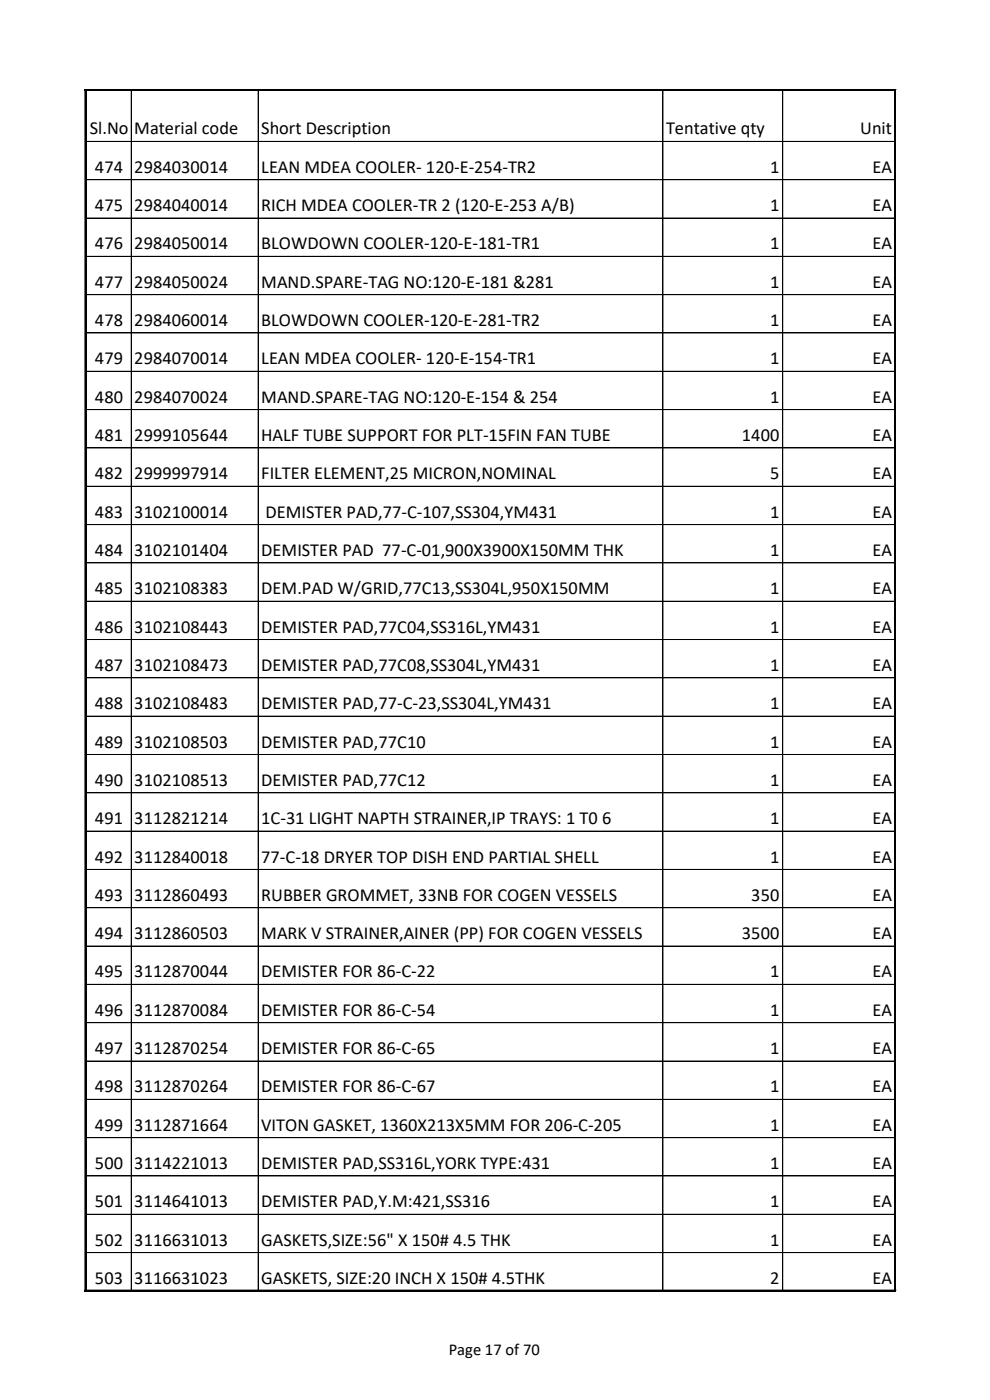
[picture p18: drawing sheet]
<svg xmlns="http://www.w3.org/2000/svg" width="210mm" height="297mm" viewBox="0 0 210 297" stroke-linecap="round" stroke-linejoin="round" font-family="sans-serif">
<defs><g id="words">
<g font-size="3.9">
<text x="19" y="28.5">Sl.No</text>
<text x="28.5" y="28.5">Material code</text>
<text x="55.4" y="28.5">Short Description</text>
<text x="141.3" y="28.5">Tentative qty</text>
<text x="182.5" y="28.5">Unit</text>
<text x="20.2" y="36.7">474</text>
<text x="28.5" y="36.7">2984030014</text>
<text x="55.4" y="36.7">LEAN MDEA COOLER- 120-E-254-TR2</text>
<text x="163.4" y="36.7">1</text>
<text x="185.1" y="36.7">EA</text>
<text x="20.2" y="44.8">475</text>
<text x="28.5" y="44.8">2984040014</text>
<text x="55.4" y="44.8">RICH MDEA COOLER-TR 2 (120-E-253 A/B)</text>
<text x="163.4" y="44.8">1</text>
<text x="185.1" y="44.8">EA</text>
<text x="20.2" y="52.9">476</text>
<text x="28.5" y="52.9">2984050014</text>
<text x="55.4" y="52.9">BLOWDOWN COOLER-120-E-181-TR1</text>
<text x="163.4" y="52.9">1</text>
<text x="185.1" y="52.9">EA</text>
<text x="20.2" y="61.1">477</text>
<text x="28.5" y="61.1">2984050024</text>
<text x="55.4" y="61.1">MAND.SPARE-TAG NO:120-E-181 &amp;281</text>
<text x="163.4" y="61.1">1</text>
<text x="185.1" y="61.1">EA</text>
<text x="20.2" y="69.2">478</text>
<text x="28.5" y="69.2">2984060014</text>
<text x="55.4" y="69.2">BLOWDOWN COOLER-120-E-281-TR2</text>
<text x="163.4" y="69.2">1</text>
<text x="185.1" y="69.2">EA</text>
<text x="20.2" y="77.3">479</text>
<text x="28.5" y="77.3">2984070014</text>
<text x="55.4" y="77.3">LEAN MDEA COOLER- 120-E-154-TR1</text>
<text x="163.4" y="77.3">1</text>
<text x="185.1" y="77.3">EA</text>
<text x="20.2" y="85.4">480</text>
<text x="28.5" y="85.4">2984070024</text>
<text x="55.4" y="85.4">MAND.SPARE-TAG NO:120-E-154 &amp; 254</text>
<text x="163.4" y="85.4">1</text>
<text x="185.1" y="85.4">EA</text>
<text x="20.2" y="93.6">481</text>
<text x="28.5" y="93.6">2999105644</text>
<text x="55.4" y="93.6">HALF TUBE SUPPORT FOR PLT-15FIN FAN TUBE</text>
<text x="157.4" y="93.6">1400</text>
<text x="185.1" y="93.6">EA</text>
<text x="20.2" y="101.7">482</text>
<text x="28.5" y="101.7">2999997914</text>
<text x="55.4" y="101.7">FILTER ELEMENT,25 MICRON,NOMINAL</text>
<text x="163.4" y="101.7">5</text>
<text x="185.1" y="101.7">EA</text>
<text x="20.2" y="109.8">483</text>
<text x="28.5" y="109.8">3102100014</text>
<text x="56.3" y="109.8">DEMISTER PAD,77-C-107,SS304,YM431</text>
<text x="163.4" y="109.8">1</text>
<text x="185.1" y="109.8">EA</text>
<text x="20.2" y="118">484</text>
<text x="28.5" y="118">3102101404</text>
<text x="55.4" y="118">DEMISTER PAD 77-C-01,900X3900X150MM THK</text>
<text x="163.4" y="118">1</text>
<text x="185.1" y="118">EA</text>
<text x="20.2" y="126.1">485</text>
<text x="28.5" y="126.1">3102108383</text>
<text x="55.4" y="126.1">DEM.PAD W/GRID,77C13,SS304L,950X150MM</text>
<text x="163.4" y="126.1">1</text>
<text x="185.1" y="126.1">EA</text>
<text x="20.2" y="134.2">486</text>
<text x="28.5" y="134.2">3102108443</text>
<text x="55.4" y="134.2">DEMISTER PAD,77C04,SS316L,YM431</text>
<text x="163.4" y="134.2">1</text>
<text x="185.1" y="134.2">EA</text>
<text x="20.2" y="142.3">487</text>
<text x="28.5" y="142.3">3102108473</text>
<text x="55.4" y="142.3">DEMISTER PAD,77C08,SS304L,YM431</text>
<text x="163.4" y="142.3">1</text>
<text x="185.1" y="142.3">EA</text>
<text x="20.2" y="150.5">488</text>
<text x="28.5" y="150.5">3102108483</text>
<text x="55.4" y="150.5">DEMISTER PAD,77-C-23,SS304L,YM431</text>
<text x="163.4" y="150.5">1</text>
<text x="185.1" y="150.5">EA</text>
<text x="20.2" y="158.6">489</text>
<text x="28.5" y="158.6">3102108503</text>
<text x="55.4" y="158.6">DEMISTER PAD,77C10</text>
<text x="163.4" y="158.6">1</text>
<text x="185.1" y="158.6">EA</text>
<text x="20.2" y="166.7">490</text>
<text x="28.5" y="166.7">3102108513</text>
<text x="55.4" y="166.7">DEMISTER PAD,77C12</text>
<text x="163.4" y="166.7">1</text>
<text x="185.1" y="166.7">EA</text>
<text x="20.2" y="174.9">491</text>
<text x="28.5" y="174.9">3112821214</text>
<text x="55.4" y="174.9">1C-31 LIGHT NAPTH STRAINER,IP TRAYS: 1 T0 6</text>
<text x="163.4" y="174.9">1</text>
<text x="185.1" y="174.9">EA</text>
<text x="20.2" y="183">492</text>
<text x="28.5" y="183">3112840018</text>
<text x="55.4" y="183">77-C-18 DRYER TOP DISH END PARTIAL SHELL</text>
<text x="163.4" y="183">1</text>
<text x="185.1" y="183">EA</text>
<text x="20.2" y="191.1">493</text>
<text x="28.5" y="191.1">3112860493</text>
<text x="55.4" y="191.1">RUBBER GROMMET, 33NB FOR COGEN VESSELS</text>
<text x="159.4" y="191.1">350</text>
<text x="185.1" y="191.1">EA</text>
<text x="20.2" y="199.2">494</text>
<text x="28.5" y="199.2">3112860503</text>
<text x="55.4" y="199.2">MARK V STRAINER,AINER (PP) FOR COGEN VESSELS</text>
<text x="157.4" y="199.2">3500</text>
<text x="185.1" y="199.2">EA</text>
<text x="20.2" y="207.4">495</text>
<text x="28.5" y="207.4">3112870044</text>
<text x="55.4" y="207.4">DEMISTER FOR 86-C-22</text>
<text x="163.4" y="207.4">1</text>
<text x="185.1" y="207.4">EA</text>
<text x="20.2" y="215.5">496</text>
<text x="28.5" y="215.5">3112870084</text>
<text x="55.4" y="215.5">DEMISTER FOR 86-C-54</text>
<text x="163.4" y="215.5">1</text>
<text x="185.1" y="215.5">EA</text>
<text x="20.2" y="223.6">497</text>
<text x="28.5" y="223.6">3112870254</text>
<text x="55.4" y="223.6">DEMISTER FOR 86-C-65</text>
<text x="163.4" y="223.6">1</text>
<text x="185.1" y="223.6">EA</text>
<text x="20.2" y="231.8">498</text>
<text x="28.5" y="231.8">3112870264</text>
<text x="55.4" y="231.8">DEMISTER FOR 86-C-67</text>
<text x="163.4" y="231.8">1</text>
<text x="185.1" y="231.8">EA</text>
<text x="20.2" y="239.9">499</text>
<text x="28.5" y="239.9">3112871664</text>
<text x="55.4" y="239.9">VITON GASKET, 1360X213X5MM FOR 206-C-205</text>
<text x="163.4" y="239.9">1</text>
<text x="185.1" y="239.9">EA</text>
<text x="20.2" y="248">500</text>
<text x="28.5" y="248">3114221013</text>
<text x="55.4" y="248">DEMISTER PAD,SS316L,YORK TYPE:431</text>
<text x="163.4" y="248">1</text>
<text x="185.1" y="248">EA</text>
<text x="20.2" y="256.2">501</text>
<text x="28.5" y="256.2">3114641013</text>
<text x="55.4" y="256.2">DEMISTER PAD,Y.M:421,SS316</text>
<text x="163.4" y="256.2">1</text>
<text x="185.1" y="256.2">EA</text>
<text x="20.2" y="264.3">502</text>
<text x="28.5" y="264.3">3116631013</text>
<text x="55.4" y="264.3">GASKETS,SIZE:56&quot; X 150# 4.5 THK</text>
<text x="163.4" y="264.3">1</text>
<text x="185.1" y="264.3">EA</text>
<text x="20.2" y="272.4">503</text>
<text x="28.5" y="272.4">3116631023</text>
<text x="55.4" y="272.4">GASKETS, SIZE:20 INCH X 150# 4.5THK</text>
<text x="163.4" y="272.4">2</text>
<text x="185.1" y="272.4">EA</text>
</g>
<text font-size="3.5" x="95.2" y="287.5">Page 17 of 70</text>
</g></defs>
<g fill="none" stroke="#000" stroke-width=".21">
<path d="M27.8 19.3v10.7M54.8 19.3v10.7M140.6 19.3v10.7M166 19.3v10.7M189.8 19v255M189.9 19.3v10.7M190.1 19h-172.1v255M18.3 30h171.6M18.3 38.1h171.6M27.8 30.1v243.7M54.8 30.1v243.7M140.6 30.1v243.7"/>
<path d="M166 30.1v243.7M189.9 30.1v243.7l-171.6 .1M18.3 46.3h171.6M18.3 54.4h171.6M18.3 62.5h171.6M18.3 70.6h171.6M18.3 78.8h171.6M18.3 86.9h171.6M18.3 95h171.6M18.3 103.2h171.6M18.3 119.4h171.6M189.9 111.3h-171.6"/>
<path d="M18.3 127.5h171.6M18.3 135.7h171.6M18.3 151.9h171.6M189.9 143.8h-171.6M18.3 160.1h171.6M18.3 168.2h171.6M18.3 176.3h171.6M18.3 184.4h171.6M18.3 192.6h171.6M18.3 200.7h171.6M18.3 208.8h171.6M18.3 217h171.6"/>
<path d="M18.3 225.1h171.6M18.3 233.2h171.6M18.3 241.4h171.6M18.3 249.5h171.6M189.9 257.6h-171.6M18 273.7h172.1M189.9 265.7h-171.6"/>
</g>
<path d="M18 19.1h172.1M18.2 19v255M189.9 19v255M18 273.8h172.1" fill="none" stroke="#000" stroke-width=".34"/>
<use href="#words"/>
</svg>
